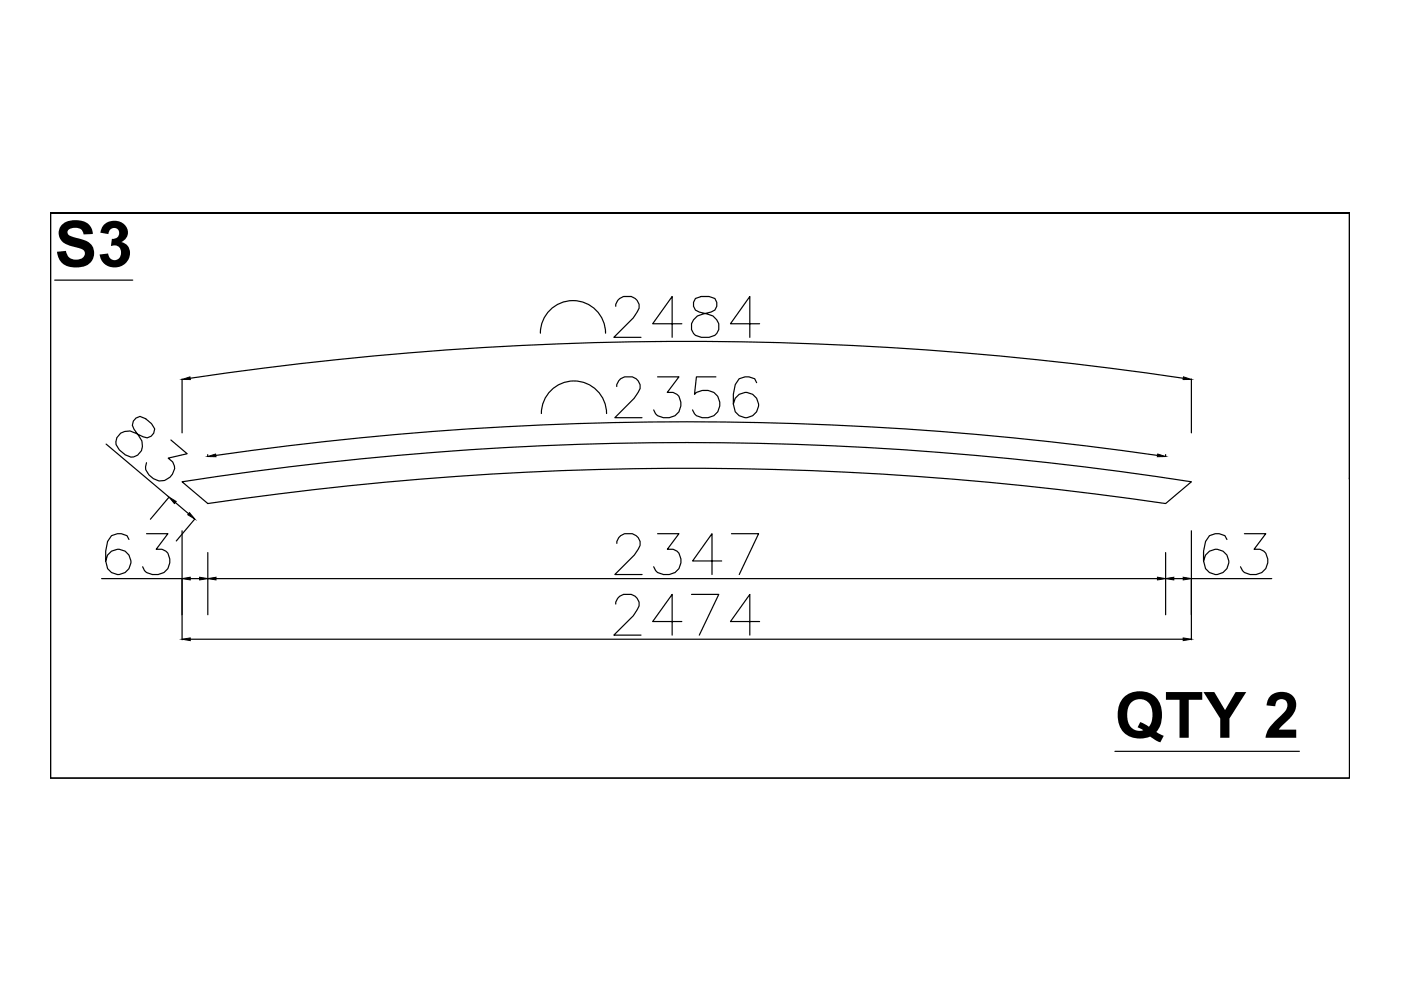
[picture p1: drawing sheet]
<svg xmlns="http://www.w3.org/2000/svg" width="297mm" height="210mm" viewBox="0 0 297 210" stroke-linecap="round" stroke-linejoin="round" font-family="sans-serif">
<defs><g id="words">
<g font-size="13.5">
<text x="11.6" y="56.5">S3</text>
<text x="236.4" y="156.4">QTY 2</text>
</g>
</g></defs>
<!-- layer: 0 -->
<g fill="none" stroke="#000" stroke-width=".25">
<path d="M286.1 45.2h.1M286.1 45.2h-275.4h275.4v119.8h-275.4v-119.8v119.8h275.4M286.1 45.2v56.4M114.6 70.6a6.9 6.9 0 0 1 6.9-6.9 6.9 6.9 0 0 1 6.9 6.9M130.5 64.9a2.18 2.18 0 0 1 1.7-2h1.7a2.12 2.12 0 0 1 1.2 3.3l-.8 1.2-4.2 4.1h5.8M139.4 79.9h4.5l-2.4 3.3a2.34 2.34 0 0 1 2.8 2.9 2.93 2.93 0 0 1-3.7 2.5l-1.2-.5-.4-.4-.4-.8M144.6 68.6h-6.2l4.1-5.7v8.6M147.4 63.3a1.75 1.75 0 0 0 .9 2.9l1.6 .4a2.59 2.59 0 0 1 2.4 1.7 2.59 2.59 0 0 1-.7 2.8 4 4 0 0 1-4.6-.4 2.62 2.62 0 0 1 2.1-4.1l1.6-.4a1.75 1.75 0 0 0 .9-2.9l-1.3-.4h-1.6zM151.8 79.9h-4.1l-.5 3.7a3.2 3.2 0 0 1 5.4 1.7 2.95 2.95 0 0 1-3.7 3.3l-1.2-.5-.5-.4-.4-.8M161.1 68.6h-6.2l4.1-5.7v8.6M22.5 94.1l13.3 11.3M25.6 91.8l.8-.3 1.2-.1 2.7 1.2a1.72 1.72 0 0 0 2.5-1.7l-.7-1.1-1.2-1-1.2-.5a1.74 1.74 0 0 0-1.3 2.7l1 1.4a2.58 2.58 0 0 1 .7 2.8 2.58 2.58 0 0 1-2.3 1.7 4 4 0 0 1-3.2-3.2l.2-.9z"/>
<path d="M36.2 93.3l3.5 2.9-4 .9a2.36 2.36 0 0 1 .3 4.1 2.93 2.93 0 0 1-4.4-.5l-.7-1.1v-.6l.2-.9M38.6 80.3v11.5M40.3 80.2a712.5 712.5 0 0 1 210.6 0M44 96.4v.3M45.8 96.6a702.2 702.2 0 0 1 199.6 0M114.8 87.7a6.9 6.9 0 0 1 6.9-6.9 6.9 6.9 0 0 1 6.9 6.9M130.8 82a2.19 2.19 0 0 1 1.6-2.1h1.7a2.12 2.12 0 0 1 1.2 3.3l-.8 1.2-4.1 4.2h5.7M160.4 81.1l-.4-.8-1.2-.4h-.8l-1.3 .4-.8 1.3-.4 2v2.1l.4 1.6a2.69 2.69 0 0 0 4.3 .3 2.69 2.69 0 0 0-1-4.2 2.69 2.69 0 0 0-3.7 2.3M247.1 96.4v.3M252.6 80.3v11.5M27.3 114.4l-.4-.8-1.2-.4h-.8l-1.3 .4-.8 1.2-.4 2.1v2l.4 1.7a2.69 2.69 0 0 0 4.3 .3 2.69 2.69 0 0 0-1-4.2 2.69 2.69 0 0 0-3.7 2.2M31.1 113.2h4.5l-2.5 3.3a2.34 2.34 0 0 1 2.9 2.8 2.93 2.93 0 0 1-3.7 2.5l-1.2-.4-.5-.4-.4-.8"/>
<path d="M35.8 105.5l-3.9 4.6M37.2 106.5l2.8 2.4M38.6 102.2a692.3 692.3 0 0 1 214 0l-5.5 4.6a692.7 692.7 0 0 0-203 0zM38.6 112.5v23.1M41.2 110.1l-3.8 4.6M44.1 117.2v13.1M130.8 115.2a2.13 2.13 0 0 1 1.6-2h1.7a2.12 2.12 0 0 1 1.2 3.3l-.8 1.2-4.1 4.1h5.7M139.4 113.2h4.5l-2.4 3.3a2.34 2.34 0 0 1 2.9 2.8 3.2 3.2 0 0 1-5.4 1.7l-.4-.8M153 118.9h-6.2l4.2-5.7v8.6M155.1 113.2h5.7l-4.1 8.6M247.1 117.2v13.1M252.6 112.5v23.1"/>
<path d="M260.1 114.4l-.4-.8-1.2-.4h-.8l-1.3 .4-.8 1.2-.4 2.1v2l.4 1.7a2.68 2.68 0 0 0 4.3 .2 2.68 2.68 0 0 0-1.1-4.2 2.68 2.68 0 0 0-3.6 2.3M263.8 113.2h4.6l-2.5 3.3a2.35 2.35 0 0 1 2.9 2.8 3.2 3.2 0 0 1-5.4 1.7l-.4-.8M286.1 101.6h.1M21.5 122.7h17.1M40.3 122.7h2M40.3 135.5h210.6M45.8 122.7h199.6M130.5 128.1a2.19 2.19 0 0 1 1.7-2.1h1.7a2.11 2.11 0 0 1 1.2 3.3l-.8 1.3-4.2 4.1h5.8M144.6 131.8h-6.2l4.1-5.8v8.7M146.6 126h5.8l-4.1 8.7M161.1 131.8h-6.2l4.1-5.8v8.7M248.9 122.7h2"/>
<path d="M252.6 122.7h17"/>
</g>
<!-- layer: Section line -->
<path d="M11.6 59.4h16.5M236.4 159.3h39.1" fill="none" stroke="#000" stroke-width=".25"/>
<!-- layer: 0 -->
<g fill="#000" stroke="#000" stroke-width=".21">
<path d="M250.9 79.9l1.7 .6h-1.8zM38.6 80.5l1.7-.6 .1 .6zM44 96.8l1.7-.5 .1 .5zM245.5 96.3l1.6 .5h-1.7zM35.8 105.4l1.6 .9-.4 .5zM40.2 108.7l1.1 1.3-1.5-.9zM38.6 135.5l1.7-.2v.5zM38.6 122.7l1.7-.3v.6zM42.3 122.4l1.8 .3-1.8 .3zM44.1 122.7l1.7-.3v.6zM245.4 122.4l1.7 .3-1.7 .3zM247.1 122.7l1.8-.3v.6z"/>
<path d="M250.9 135.3l1.7 .2-1.7 .3zM250.9 122.4l1.7 .3-1.7 .3z"/>
</g>
<use href="#words"/>
</svg>
